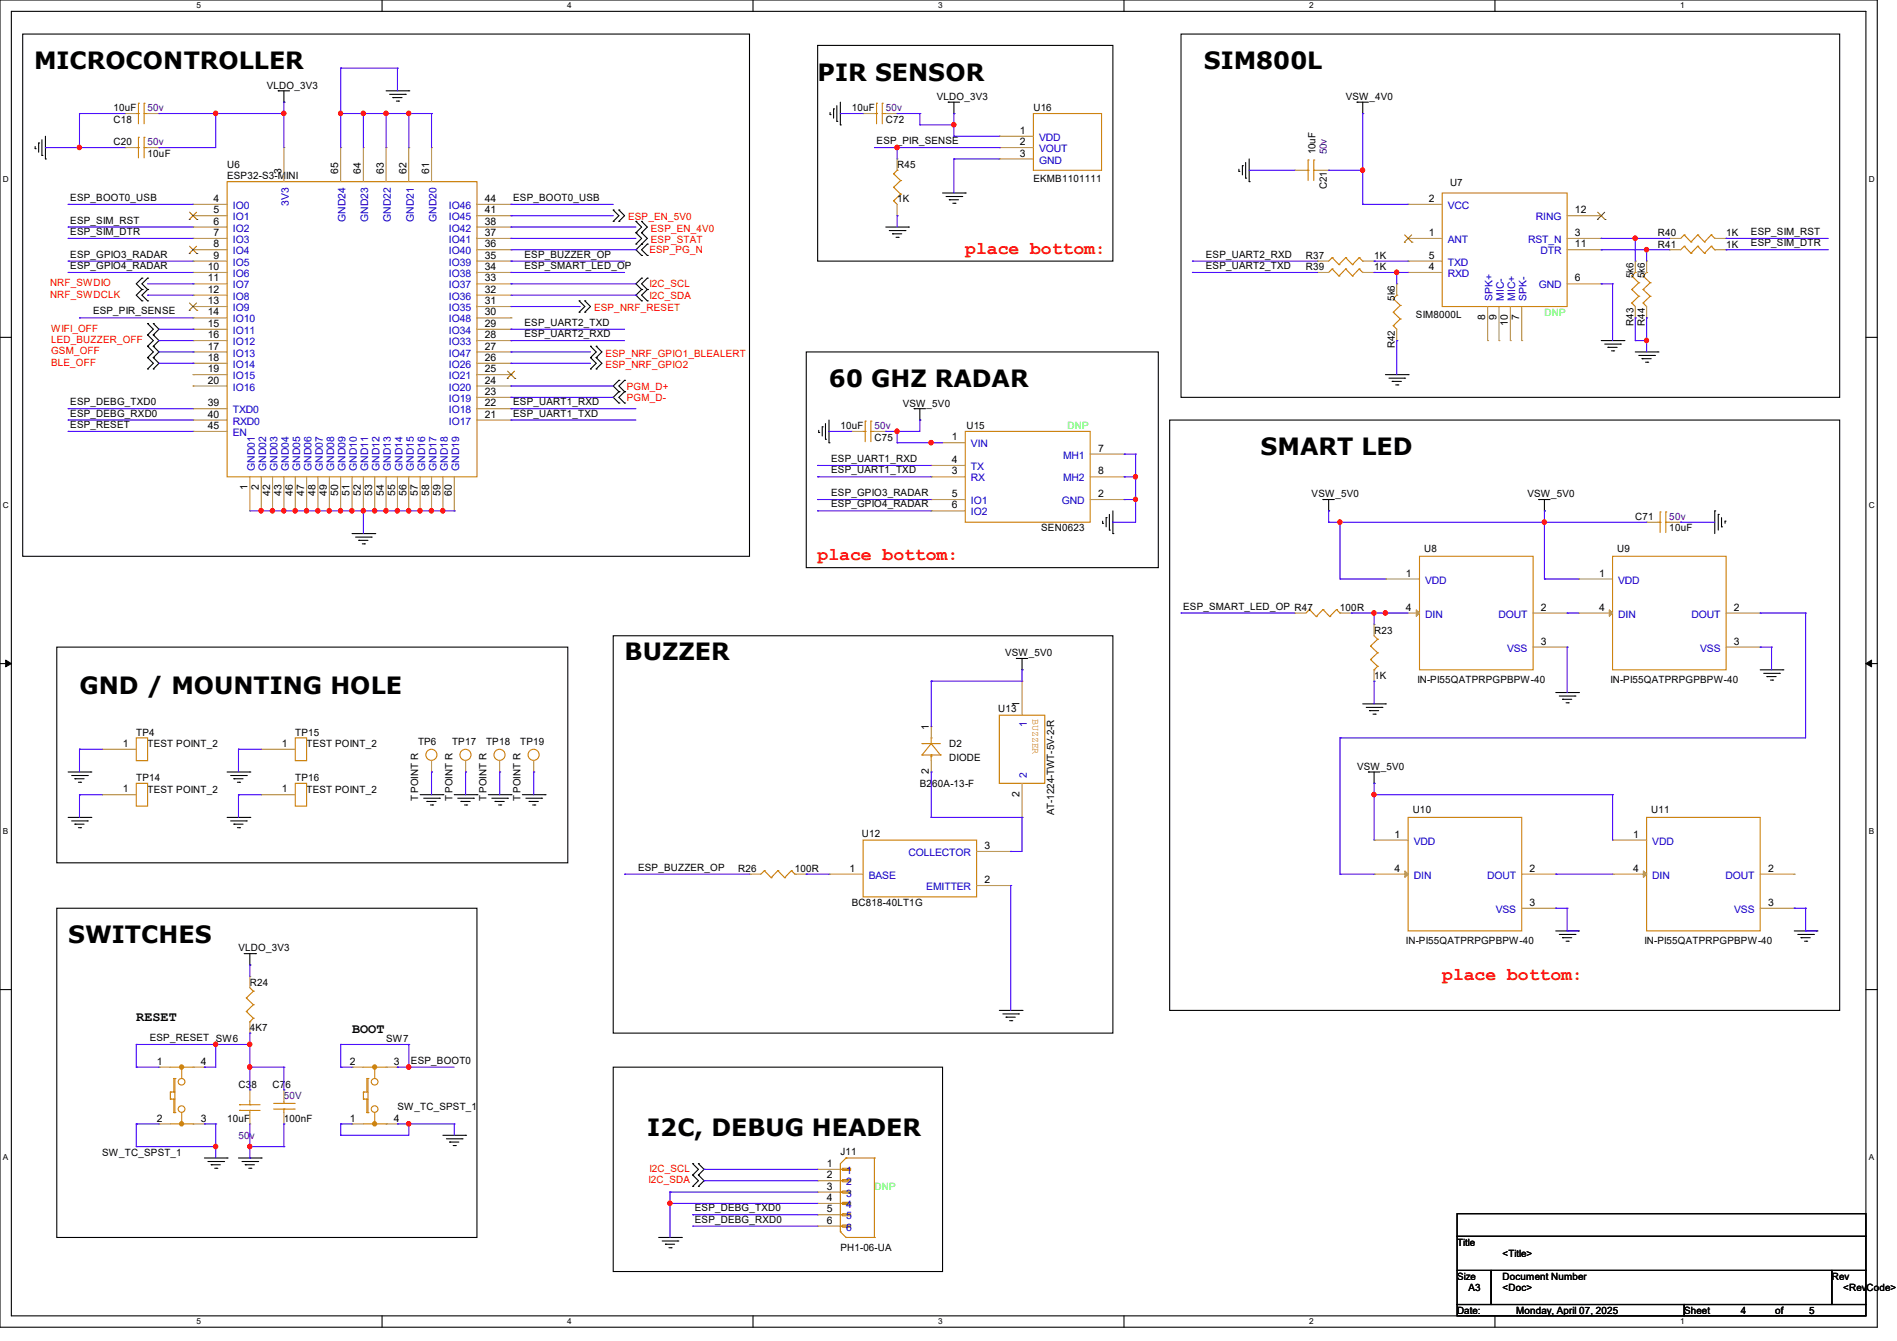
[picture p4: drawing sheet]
<svg xmlns="http://www.w3.org/2000/svg" width="297mm" height="210mm" viewBox="0 0 297 210" stroke-linecap="round" stroke-linejoin="round" font-family="sans-serif">
<defs><g id="words">
<g font-size="3.7">
<text x="5.3" y="10.8">MICROCONTROLLER</text>
<text x="188.5" y="10.8">SIM800L</text>
<text x="128" y="12.6">PIR SENSOR</text>
<text x="129.8" y="60.6">60 GHZ RADAR</text>
<text x="197.4" y="71.3">SMART LED</text>
<text x="97.8" y="103.3">BUZZER</text>
<text x="12.4" y="108.6">GND / MOUNTING HOLE</text>
<text x="10.7" y="147.7">SWITCHES</text>
<text x="101.3" y="178">I2C, DEBUG HEADER</text>
</g>
<g font-size="2.8" fill="#f00">
<text x="151.1" y="39.7">place bottom:</text>
<text x="128" y="87.7">place bottom:</text>
<text x="225.8" y="153.5">place bottom:</text>
</g>
<g font-size="2.1">
<text x="21.3" y="160">RESET</text>
<text x="55.1" y="161.8">BOOT</text>
</g>
<g font-size="1.6">
<text x="17.8" y="17.4">10uF</text>
<text x="41.8" y="13.9">VLDO_3V3</text>
<text x="133.3" y="17.4">10uF</text>
<text x="146.7" y="15.7">VLDO_3V3</text>
<text x="161.8" y="17.4">U16</text>
<text x="210.7" y="15.7">VSW_4V0</text>
<text x="17.8" y="22.8">C20</text>
<text x="17.8" y="19.2">C18</text>
<text x="137.2" y="22.6">ESP_PIR_SENSE</text>
<text x="138.7" y="19.2">C72</text>
<text x="159.7" y="21">1</text>
<text x="159.7" y="22.7">2</text>
<text x="23.1" y="24.6">10uF</text>
<text x="35.6" y="26.3">U6</text>
<text x="35.6" y="28.1">ESP32-S3-MINI</text>
<text x="44.1" y="27.2" transform="rotate(-90 44.1 27.2)">3</text>
<text x="53" y="27.2" transform="rotate(-90 53 27.2)">65</text>
<text x="56.5" y="27.2" transform="rotate(-90 56.5 27.2)">64</text>
<text x="60.1" y="27.2" transform="rotate(-90 60.1 27.2)">63</text>
<text x="63.6" y="27.2" transform="rotate(-90 63.6 27.2)">62</text>
<text x="67.2" y="27.2" transform="rotate(-90 67.2 27.2)">61</text>
<text x="140.5" y="26.3">R45</text>
<text x="159.7" y="24.5">3</text>
<text x="161.8" y="28.4">EKMB1101111</text>
<text x="205.9" y="24.2" transform="rotate(-90 205.9 24.2)">10uF</text>
<text x="207.7" y="29.7" transform="rotate(-90 207.7 29.7)">C21</text>
<text x="227" y="29.2">U7</text>
<text x="11" y="31.5">ESP_BOOT0_USB</text>
<text x="11" y="35">ESP_SIM_RST</text>
<text x="33.4" y="31.6">4</text>
<text x="33.4" y="33.4">5</text>
<text x="33.4" y="35.2">6</text>
<text x="75.9" y="35.2">38</text>
<text x="75.9" y="33.4">41</text>
<text x="75.9" y="31.6">44</text>
<text x="80.3" y="31.5">ESP_BOOT0_USB</text>
<text x="140.5" y="31.7">1K</text>
<text x="223.7" y="31.6">2</text>
<text x="246.6" y="33.4">12</text>
<text x="11" y="36.8">ESP_SIM_DTR</text>
<text x="11" y="40.3">ESP_GPIO3_RADAR</text>
<text x="33.4" y="37">7</text>
<text x="33.4" y="38.7">8</text>
<text x="33.4" y="40.5">9</text>
<text x="75.9" y="40.5">35</text>
<text x="75.9" y="38.7">36</text>
<text x="75.9" y="37">37</text>
<text x="82.1" y="40.3">ESP_BUZZER_OP</text>
<text x="188.8" y="40.3">ESP_UART2_RXD</text>
<text x="204.5" y="40.6">R37</text>
<text x="215.1" y="40.6">1K</text>
<text x="223.7" y="37">1</text>
<text x="223.7" y="40.5">5</text>
<text x="246.6" y="37">3</text>
<text x="246.6" y="38.7">11</text>
<text x="259.6" y="37">R40</text>
<text x="259.6" y="38.8">R41</text>
<text x="270.3" y="37">1K</text>
<text x="270.3" y="38.8">1K</text>
<text x="274.1" y="38.6">ESP_SIM_DTR</text>
<text x="274.1" y="36.8">ESP_SIM_RST</text>
<text x="11" y="42.1">ESP_GPIO4_RADAR</text>
<text x="32.6" y="42.3">10</text>
<text x="32.6" y="44.1">11</text>
<text x="32.6" y="45.8">12</text>
<text x="32.6" y="47.6">13</text>
<text x="75.9" y="47.6">31</text>
<text x="75.9" y="45.8">32</text>
<text x="75.9" y="44.1">33</text>
<text x="75.9" y="42.3">34</text>
<text x="82.1" y="42.1">ESP_SMART_LED_OP</text>
<text x="188.8" y="42.1">ESP_UART2_TXD</text>
<text x="204.5" y="42.3">R39</text>
<text x="215.1" y="42.3">1K</text>
<text x="218.4" y="47.1" transform="rotate(-90 218.4 47.1)">5k6</text>
<text x="223.7" y="42.3">4</text>
<text x="246.6" y="44.1">6</text>
<text x="255.7" y="43.6" transform="rotate(-90 255.7 43.6)">5k6</text>
<text x="257.5" y="43.6" transform="rotate(-90 257.5 43.6)">5k6</text>
<text x="14.6" y="49.2">ESP_PIR_SENSE</text>
<text x="32.6" y="49.4">14</text>
<text x="32.6" y="51.2">15</text>
<text x="32.6" y="53">16</text>
<text x="75.9" y="53">28</text>
<text x="75.9" y="51.2">29</text>
<text x="75.9" y="49.4">30</text>
<text x="82.1" y="51">ESP_UART2_TXD</text>
<text x="82.1" y="52.8">ESP_UART2_RXD</text>
<text x="221.7" y="49.8">SIM8000L</text>
<text x="232.5" y="50.1" transform="rotate(-90 232.5 50.1)">8</text>
<text x="234.3" y="50.1" transform="rotate(-90 234.3 50.1)">9</text>
<text x="236.1" y="51" transform="rotate(-90 236.1 51)">10</text>
<text x="237.9" y="50.1" transform="rotate(-90 237.9 50.1)">7</text>
<text x="255.7" y="51" transform="rotate(-90 255.7 51)">R43</text>
<text x="257.5" y="51" transform="rotate(-90 257.5 51)">R44</text>
<text x="32.6" y="54.7">17</text>
<text x="32.6" y="56.5">18</text>
<text x="32.6" y="58.3">19</text>
<text x="75.9" y="58.3">25</text>
<text x="75.9" y="56.5">26</text>
<text x="75.9" y="54.7">27</text>
<text x="218.4" y="54.6" transform="rotate(-90 218.4 54.6)">R42</text>
<text x="11" y="63.5">ESP_DEBG_TXD0</text>
<text x="11" y="65.2">ESP_DEBG_RXD0</text>
<text x="32.6" y="60.1">20</text>
<text x="32.6" y="63.6">39</text>
<text x="32.6" y="65.4">40</text>
<text x="75.9" y="65.4">21</text>
<text x="75.9" y="63.6">22</text>
<text x="75.9" y="61.8">23</text>
<text x="75.9" y="60.1">24</text>
<text x="80.3" y="63.5">ESP_UART1_RXD</text>
<text x="80.3" y="65.2">ESP_UART1_TXD</text>
<text x="141.4" y="63.7">VSW_5V0</text>
<text x="11" y="67">ESP_RESET</text>
<text x="32.6" y="67.2">45</text>
<text x="131.6" y="67.2">10uF</text>
<text x="136.9" y="69">C75</text>
<text x="149" y="69">1</text>
<text x="151.3" y="67.2">U15</text>
<text x="171.9" y="70.7">7</text>
<text x="38.7" y="76.8" transform="rotate(-90 38.7 76.8)">1</text>
<text x="40.5" y="76.8" transform="rotate(-90 40.5 76.8)">2</text>
<text x="42.3" y="77.7" transform="rotate(-90 42.3 77.7)">42</text>
<text x="44.1" y="77.7" transform="rotate(-90 44.1 77.7)">43</text>
<text x="45.8" y="77.7" transform="rotate(-90 45.8 77.7)">46</text>
<text x="47.6" y="77.7" transform="rotate(-90 47.6 77.7)">47</text>
<text x="49.4" y="77.7" transform="rotate(-90 49.4 77.7)">48</text>
<text x="51.2" y="77.7" transform="rotate(-90 51.2 77.7)">49</text>
<text x="53" y="77.7" transform="rotate(-90 53 77.7)">50</text>
<text x="54.7" y="77.7" transform="rotate(-90 54.7 77.7)">51</text>
<text x="56.5" y="77.7" transform="rotate(-90 56.5 77.7)">52</text>
<text x="58.3" y="77.7" transform="rotate(-90 58.3 77.7)">53</text>
<text x="60.1" y="77.7" transform="rotate(-90 60.1 77.7)">54</text>
<text x="61.8" y="77.7" transform="rotate(-90 61.8 77.7)">55</text>
<text x="63.6" y="77.7" transform="rotate(-90 63.6 77.7)">56</text>
<text x="65.4" y="77.7" transform="rotate(-90 65.4 77.7)">57</text>
<text x="67.2" y="77.7" transform="rotate(-90 67.2 77.7)">58</text>
<text x="69" y="77.7" transform="rotate(-90 69 77.7)">59</text>
<text x="70.7" y="77.7" transform="rotate(-90 70.7 77.7)">60</text>
<text x="130.1" y="77.7">ESP_GPIO3_RADAR</text>
<text x="130.1" y="74.1">ESP_UART1_TXD</text>
<text x="130.1" y="72.3">ESP_UART1_RXD</text>
<text x="149" y="74.3">3</text>
<text x="149" y="72.5">4</text>
<text x="149" y="77.9">5</text>
<text x="171.9" y="77.9">2</text>
<text x="171.9" y="74.3">8</text>
<text x="205.4" y="77.9">VSW_5V0</text>
<text x="239.1" y="77.9">VSW_5V0</text>
<text x="130.1" y="79.5">ESP_GPIO4_RADAR</text>
<text x="149" y="79.6">6</text>
<text x="163" y="83.2">SEN0623</text>
<text x="256" y="81.4">C71</text>
<text x="261.4" y="83.2">10uF</text>
<text x="223" y="86.4">U8</text>
<text x="253.2" y="86.4">U9</text>
<text x="185.2" y="95.5">ESP_SMART_LED_OP R47</text>
<text x="209.8" y="95.7">100R</text>
<text x="220.1" y="95.6">4</text>
<text x="220.1" y="90.3">1</text>
<text x="241.3" y="95.6">2</text>
<text x="250.4" y="95.6">4</text>
<text x="250.4" y="90.3">1</text>
<text x="271.5" y="95.6">2</text>
<text x="215.1" y="99.2">R23</text>
<text x="241.3" y="101">3</text>
<text x="271.5" y="101">3</text>
<text x="157.4" y="102.8">VSW_5V0</text>
<text x="215.1" y="106.3">1K</text>
<text x="221.9" y="106.9">IN-PI55QATPRPGPBPW-40</text>
<text x="252.1" y="106.9">IN-PI55QATPRPGPBPW-40</text>
<text x="156.3" y="111.5">U13</text>
<text x="159.6" y="110.8" transform="rotate(-90 159.6 110.8)">1</text>
<text x="19.2" y="117">1</text>
<text x="21.3" y="115.2">TP4</text>
<text x="23.1" y="117">TEST POINT_2</text>
<text x="44.1" y="117">1</text>
<text x="46.2" y="115.2">TP15</text>
<text x="48" y="117">TEST POINT_2</text>
<text x="65.4" y="116.7">TP6</text>
<text x="70.8" y="116.7">TP17</text>
<text x="76.1" y="116.7">TP18</text>
<text x="81.4" y="116.7">TP19</text>
<text x="145.4" y="114.3" transform="rotate(-90 145.4 114.3)">1</text>
<text x="148.6" y="119.1">DIODE</text>
<text x="148.6" y="117">D2</text>
<text x="19.2" y="124.1">1</text>
<text x="21.3" y="122.3">TP14</text>
<text x="23.1" y="124.1">TEST POINT_2</text>
<text x="44.1" y="124.1">1</text>
<text x="46.2" y="122.3">TP16</text>
<text x="48" y="124.1">TEST POINT_2</text>
<text x="65.5" y="125.5" transform="rotate(-90 65.5 125.5)">T POINT R</text>
<text x="70.8" y="125.5" transform="rotate(-90 70.8 125.5)">T POINT R</text>
<text x="76.2" y="125.5" transform="rotate(-90 76.2 125.5)">T POINT R</text>
<text x="81.5" y="125.5" transform="rotate(-90 81.5 125.5)">T POINT R</text>
<text x="144" y="123.2">B260A-13-F</text>
<text x="145.4" y="121.2" transform="rotate(-90 145.4 121.2)">2</text>
<text x="159.6" y="124.8" transform="rotate(-90 159.6 124.8)">2</text>
<text x="212.5" y="120.6">VSW_5V0</text>
<text x="135" y="131.1">U12</text>
<text x="165.1" y="127.7" transform="rotate(-90 165.1 127.7)">AT-1224-TWT-5V-2-R</text>
<text x="218.4" y="131.2">1</text>
<text x="221.2" y="127.3">U10</text>
<text x="255.7" y="131.2">1</text>
<text x="258.5" y="127.3">U11</text>
<text x="99.9" y="136.4">ESP_BUZZER_OP</text>
<text x="115.6" y="136.6">R26</text>
<text x="124.5" y="136.6">100R</text>
<text x="133" y="136.5">1</text>
<text x="154.1" y="133">3</text>
<text x="218.4" y="136.5">4</text>
<text x="239.5" y="136.5">2</text>
<text x="255.7" y="136.5">4</text>
<text x="276.8" y="136.5">2</text>
<text x="133.3" y="141.9">BC818-40LT1G</text>
<text x="154.1" y="138.3">2</text>
<text x="239.5" y="141.9">3</text>
<text x="276.8" y="141.9">3</text>
<text x="37.3" y="149">VLDO_3V3</text>
<text x="220.1" y="147.8">IN-PI55QATPRPGPBPW-40</text>
<text x="257.5" y="147.8">IN-PI55QATPRPGPBPW-40</text>
<text x="39.1" y="154.3">R24</text>
<text x="39.1" y="161.5">4K7</text>
<text x="23.5" y="163">ESP_RESET SW6</text>
<text x="24.6" y="166.8">1</text>
<text x="31.5" y="166.8">4</text>
<text x="54.8" y="166.8">2</text>
<text x="60.5" y="163.2">SW7</text>
<text x="61.7" y="166.8">3</text>
<text x="64.3" y="166.6">ESP_BOOT0</text>
<text x="37.3" y="170.3">C38</text>
<text x="42.7" y="170.3">C76</text>
<text x="62.2" y="173.9">SW_TC_SPST_1</text>
<text x="24.6" y="175.6">2</text>
<text x="31.5" y="175.6">3</text>
<text x="35.6" y="175.7">10uF</text>
<text x="44.4" y="175.7">100nF</text>
<text x="54.8" y="175.6">1</text>
<text x="61.7" y="175.6">4</text>
<text x="16" y="181">SW_TC_SPST_1</text>
<text x="129.5" y="182.8">1</text>
<text x="129.5" y="184.5">2</text>
<text x="131.6" y="180.8">J11</text>
<text x="108.8" y="189.7">ESP_DEBG_TXD0</text>
<text x="108.8" y="191.5">ESP_DEBG_RXD0</text>
<text x="129.5" y="186.3">3</text>
<text x="129.5" y="188.1">4</text>
<text x="129.5" y="189.9">5</text>
<text x="129.5" y="191.6">6</text>
<text x="131.6" y="196">PH1-06-UA</text>
<text x="228.1" y="195.1">Title</text>
<text x="235.2" y="196.8">&lt;Title&gt;</text>
<text x="228.1" y="200.4">Size</text>
<text x="229.9" y="202.2">A3</text>
<text x="235.2" y="200.4">Document Number</text>
<text x="235.2" y="202.2">&lt;Doc&gt;</text>
<text x="286.8" y="200.4">Rev</text>
<text x="288.6" y="202.2">&lt;RevCode&gt;</text>
<text x="228.1" y="205.7">Date:</text>
<text x="237.4" y="205.7">Monday, April 07, 2025</text>
<text x="263.7" y="205.7">Sheet</text>
<text x="272.6" y="205.7">4</text>
<text x="277.9" y="205.7">of</text>
<text x="283.2" y="205.7">5</text>
</g>
<g font-size="1.6" fill="#400080">
<text x="23.1" y="17.4">50v</text>
<text x="138.7" y="17.4">50v</text>
<text x="23.1" y="22.8">50v</text>
<text x="207.7" y="24.2" transform="rotate(-90 207.7 24.2)">50v</text>
<text x="136.9" y="67.2">50v</text>
<text x="261.4" y="81.4">50v</text>
<text x="44.4" y="172.1">50V</text>
<text x="37.3" y="178.3">50v</text>
</g>
<g font-size="1.6" fill="#00c">
<text x="162.7" y="22.1">VDD</text>
<text x="162.7" y="23.8">VOUT</text>
<text x="162.7" y="25.6">GND</text>
<text x="36.4" y="32.7">IO0</text>
<text x="36.4" y="34.5">IO1</text>
<text x="45.2" y="32.2" transform="rotate(-90 45.2 32.2)">3V3</text>
<text x="54.1" y="34.8" transform="rotate(-90 54.1 34.8)">GND24</text>
<text x="57.7" y="34.8" transform="rotate(-90 57.7 34.8)">GND23</text>
<text x="61.2" y="34.8" transform="rotate(-90 61.2 34.8)">GND22</text>
<text x="64.8" y="34.8" transform="rotate(-90 64.8 34.8)">GND21</text>
<text x="68.3" y="34.8" transform="rotate(-90 68.3 34.8)">GND20</text>
<text x="70.3" y="34.5">IO45</text>
<text x="70.3" y="32.7">IO46</text>
<text x="226.7" y="32.7">VCC</text>
<text x="240.4" y="34.5">RING</text>
<text x="36.4" y="36.3">IO2</text>
<text x="36.4" y="38.1">IO3</text>
<text x="36.4" y="39.8">IO4</text>
<text x="36.4" y="41.6">IO5</text>
<text x="70.3" y="41.6">IO39</text>
<text x="70.3" y="39.8">IO40</text>
<text x="70.3" y="38.1">IO41</text>
<text x="70.3" y="36.3">IO42</text>
<text x="226.7" y="38.1">ANT</text>
<text x="226.7" y="41.6">TXD</text>
<text x="239.3" y="38.1">RST_N</text>
<text x="241.2" y="39.8">DTR</text>
<text x="36.4" y="43.4">IO6</text>
<text x="36.4" y="45.2">IO7</text>
<text x="36.4" y="46.9">IO8</text>
<text x="70.3" y="46.9">IO36</text>
<text x="70.3" y="45.2">IO37</text>
<text x="70.3" y="43.4">IO38</text>
<text x="226.7" y="43.4">RXD</text>
<text x="233.7" y="47.1" transform="rotate(-90 233.7 47.1)">SPK+</text>
<text x="235.5" y="47.1" transform="rotate(-90 235.5 47.1)">MIC-</text>
<text x="237.2" y="47.1" transform="rotate(-90 237.2 47.1)">MIC+</text>
<text x="239" y="47.1" transform="rotate(-90 239 47.1)">SPK-</text>
<text x="240.9" y="45.2">GND</text>
<text x="36.4" y="48.7">IO9</text>
<text x="36.4" y="50.5">IO10</text>
<text x="36.4" y="52.3">IO11</text>
<text x="70.3" y="52.3">IO34</text>
<text x="70.3" y="50.5">IO48</text>
<text x="70.3" y="48.7">IO35</text>
<text x="36.4" y="54.1">IO12</text>
<text x="36.4" y="55.8">IO13</text>
<text x="36.4" y="57.6">IO14</text>
<text x="36.4" y="59.4">IO15</text>
<text x="70.3" y="59.4">IO21</text>
<text x="70.3" y="57.6">IO26</text>
<text x="70.3" y="55.8">IO47</text>
<text x="70.3" y="54.1">IO33</text>
<text x="36.4" y="61.2">IO16</text>
<text x="36.4" y="64.7">TXD0</text>
<text x="70.3" y="64.7">IO18</text>
<text x="70.3" y="63">IO19</text>
<text x="70.3" y="61.2">IO20</text>
<text x="36.4" y="66.5">RXD0</text>
<text x="36.4" y="68.3">EN</text>
<text x="70.3" y="66.5">IO17</text>
<text x="152" y="70.1">VIN</text>
<text x="166.5" y="71.8">MH1</text>
<text x="39.9" y="73.8" transform="rotate(-90 39.9 73.8)">GND01</text>
<text x="41.7" y="73.8" transform="rotate(-90 41.7 73.8)">GND02</text>
<text x="43.4" y="73.8" transform="rotate(-90 43.4 73.8)">GND03</text>
<text x="45.2" y="73.8" transform="rotate(-90 45.2 73.8)">GND04</text>
<text x="47" y="73.8" transform="rotate(-90 47 73.8)">GND05</text>
<text x="48.8" y="73.8" transform="rotate(-90 48.8 73.8)">GND06</text>
<text x="50.5" y="73.8" transform="rotate(-90 50.5 73.8)">GND07</text>
<text x="52.3" y="73.8" transform="rotate(-90 52.3 73.8)">GND08</text>
<text x="54.1" y="73.8" transform="rotate(-90 54.1 73.8)">GND09</text>
<text x="55.9" y="73.8" transform="rotate(-90 55.9 73.8)">GND10</text>
<text x="57.7" y="73.8" transform="rotate(-90 57.7 73.8)">GND11</text>
<text x="59.4" y="73.8" transform="rotate(-90 59.4 73.8)">GND12</text>
<text x="61.2" y="73.8" transform="rotate(-90 61.2 73.8)">GND13</text>
<text x="63" y="73.8" transform="rotate(-90 63 73.8)">GND14</text>
<text x="64.8" y="73.8" transform="rotate(-90 64.8 73.8)">GND15</text>
<text x="66.5" y="73.8" transform="rotate(-90 66.5 73.8)">GND16</text>
<text x="68.3" y="73.8" transform="rotate(-90 68.3 73.8)">GND17</text>
<text x="70.1" y="73.8" transform="rotate(-90 70.1 73.8)">GND18</text>
<text x="71.9" y="73.8" transform="rotate(-90 71.9 73.8)">GND19</text>
<text x="152" y="75.4">RX</text>
<text x="152" y="73.6">TX</text>
<text x="166.5" y="75.4">MH2</text>
<text x="152" y="79">IO1</text>
<text x="152" y="80.7">IO2</text>
<text x="166.2" y="79">GND</text>
<text x="223.1" y="91.4">VDD</text>
<text x="253.4" y="91.4">VDD</text>
<text x="223.1" y="96.7">DIN</text>
<text x="234.6" y="96.7">DOUT</text>
<text x="253.4" y="96.7">DIN</text>
<text x="264.8" y="96.7">DOUT</text>
<text x="236" y="102.1">VSS</text>
<text x="266.2" y="102.1">VSS</text>
<text x="160.8" y="113.8" transform="rotate(-90 160.8 113.8)">1</text>
<text x="160.8" y="121.8" transform="rotate(-90 160.8 121.8)">2</text>
<text x="136" y="137.6">BASE</text>
<text x="142.2" y="134.1">COLLECTOR</text>
<text x="221.4" y="137.6">DIN</text>
<text x="221.4" y="132.3">VDD</text>
<text x="232.8" y="137.6">DOUT</text>
<text x="258.7" y="137.6">DIN</text>
<text x="258.7" y="132.3">VDD</text>
<text x="270.2" y="137.6">DOUT</text>
<text x="145" y="139.4">EMITTER</text>
<text x="234.2" y="143">VSS</text>
<text x="271.5" y="143">VSS</text>
<text x="132.5" y="183.9">1</text>
<text x="132.5" y="185.6">2</text>
<text x="132.5" y="187.4">3</text>
<text x="132.5" y="189.2">4</text>
<text x="132.5" y="191">5</text>
<text x="132.5" y="192.7">6</text>
</g>
<g font-size="1.6" fill="#f00">
<text x="98.3" y="34.5">ESP_EN_5V0</text>
<text x="101.7" y="39.7">ESP_PG_N</text>
<text x="101.9" y="36.3">ESP_EN_4V0</text>
<text x="101.9" y="38.1">ESP_STAT</text>
<text x="7.8" y="44.8">NRF_SWDIO</text>
<text x="7.8" y="46.6">NRF_SWDCLK</text>
<text x="101.7" y="45">I2C_SCL</text>
<text x="101.7" y="46.8">I2C_SDA</text>
<text x="8" y="51.9">WIFI_OFF</text>
<text x="8" y="53.7">LED_BUZZER_OFF</text>
<text x="93" y="48.7">ESP_NRF_RESET</text>
<text x="8" y="55.5">GSM_OFF</text>
<text x="8" y="57.3">BLE_OFF</text>
<text x="94.8" y="55.8">ESP_NRF_GPIO1_BLEALERT</text>
<text x="94.8" y="57.6">ESP_NRF_GPIO2</text>
<text x="98.1" y="61">PGM_D+</text>
<text x="98.1" y="62.8">PGM_D-</text>
<text x="101.5" y="185.3">I2C_SDA</text>
<text x="101.7" y="183.5">I2C_SCL</text>
</g>
<g font-size="1.6" fill="#0f0">
<text x="241.8" y="49.4">DNP</text>
<text x="167.1" y="67.2">DNP</text>
<text x="136.9" y="186.3">DNP</text>
</g>
<text font-size="1.6" fill="#cc8006" x="161.7" y="112.6" transform="rotate(90 161.7 112.6)">BUZZER</text>
<g font-size="1.3">
<text x="30.8" y="1.3">5</text>
<text x="88.8" y="1.3">4</text>
<text x="146.9" y="1.3">3</text>
<text x="205" y="1.3">2</text>
<text x="263.1" y="1.3">1</text>
<text x=".5" y="28.4">D</text>
<text x="292.6" y="28.4">D</text>
<text x=".5" y="79.5">C</text>
<text x="292.6" y="79.5">C</text>
<text x=".5" y="130.6">B</text>
<text x="292.6" y="130.6">B</text>
<text x=".5" y="181.7">A</text>
<text x="292.6" y="181.7">A</text>
<text x="30.8" y="207.4">5</text>
<text x="88.8" y="207.4">4</text>
<text x="146.9" y="207.4">3</text>
<text x="205" y="207.4">2</text>
<text x="263.1" y="207.4">1</text>
</g>
</g></defs>
<path d="M0 0h293.9v207.9h-293.9zM1.8 1.8h290.3v204.3h-290.3z" fill="none" stroke="#000" stroke-width=".17"/>
<g fill="#fff">
<path d="M30.8 .2h.7v1.4h-.7z"/>
<path d="M30.8 206.2h.7v1.4h-.7z"/>
</g>
<path d="M59.8 0v1.8M59.8 206.1v1.8" fill="none" stroke="#000" stroke-width=".17"/>
<g fill="#fff">
<path d="M88.8 .2h.7v1.4h-.7z"/>
<path d="M88.8 206.2h.7v1.4h-.7z"/>
</g>
<path d="M117.9 0v1.8M117.9 206.1v1.8" fill="none" stroke="#000" stroke-width=".17"/>
<g fill="#fff">
<path d="M146.9 .2h.7v1.4h-.7z"/>
<path d="M146.9 206.2h.7v1.4h-.7z"/>
</g>
<path d="M176 0v1.8M176 206.1v1.8" fill="none" stroke="#000" stroke-width=".17"/>
<g fill="#fff">
<path d="M205 .2h.7v1.4h-.7z"/>
<path d="M205 206.2h.7v1.4h-.7z"/>
</g>
<path d="M234.1 0v1.8M234.1 206.1v1.8" fill="none" stroke="#000" stroke-width=".17"/>
<g fill="#fff">
<path d="M263.1 .2h.6v1.4h-.6z"/>
<path d="M263.1 206.2h.6v1.4h-.6z"/>
<path d="M.5 27.3h.9v1.4h-.9z"/>
<path d="M292.6 27.3h.9v1.4h-.9z"/>
<path d="M.5 78.4h.9v1.4h-.9z"/>
<path d="M292.6 78.4h.9v1.4h-.9z"/>
</g>
<path d="M0 52.8h1.8M292.1 52.8h1.8" fill="none" stroke="#000" stroke-width=".17"/>
<g fill="#fff">
<path d="M.5 129.5h.8v1.4h-.8z"/>
<path d="M292.6 129.5h.8v1.4h-.8z"/>
</g>
<path d="M0 103.9h1.8M292.1 103.9h1.8" fill="none" stroke="#000" stroke-width=".17"/>
<path d="M.9 103.4l.9 .5-.9 .5zM292.1 103.9l.9-.5v1z" fill="#000" stroke="#000" stroke-width=".16"/>
<g fill="#fff">
<path d="M.5 180.5h.8v1.4h-.8z"/>
<path d="M292.6 180.5h.8v1.4h-.8z"/>
</g>
<g fill="none" stroke="#000" stroke-width=".17">
<path d="M3.6 5.3h113.7v81.8h-113.7zM43.6 14.2h.1M43.6 14.2h1.7M44.4 16h.1M44.4 14.2v1.8M60.5 14.2h3.5M61 14.8h2.5M61.5 15.3h.1M61.5 15.3h1.4M62.1 15.8h.3M62.4 15.8h.1M63.5 14.8h.1"/>
<path d="M64 14.2h.1M128 7.1h46.2v33.8h-46.2zM130 17.9h.1M130 17.6v.3M130.5 17.1h.1M130.5 17.1v1.4M131 19h.1M131 16.6v2.4M131.6 19.6h.1M131.6 16v3.6M148.5 16h.1M148.5 16h1.7"/>
<path d="M149.4 17.8h.1M149.4 16v1.8M184.9 5.3h103.1v56.9h-103.1zM212.5 16h.1M212.5 16h1.7M213.4 17.8h.1M213.4 16v1.8M5.5 23.3h.1M5.5 22.9v.4M6.1 22.4h.1M6.1 22.4v1.4M6.6 24.3h.1"/>
<path d="M6.6 21.9v2.4M7.1 24.9h.1M7.1 21.3v3.6M96 34.7h.1M96 32.9h.1M96 32.9l.9 .9-.9 .9M96.9 34.7h.1M96.9 32.9h.1M96.9 32.9l.9 .9-.9 .9M99.6 36.4h.1M99.6 34.7h.1M99.6 38.2h.1"/>
<path d="M99.6 36.4l.9 .9-.9 .9M99.6 34.7l.9 .9-.9 .8M100.5 36.4h.1M100.5 34.7h.1M100.5 38.2h.1M100.5 36.4l.8 .9-1.7 1.8 .9 .9M100.5 34.7l.8 .9-.8 .8M101.3 38.2h.1M101.3 38.2l-.8 .9 .8 .9M138.7 35.6h3.5M139.2 36.1h2.5M139.7 36.6h.1"/>
<path d="M139.7 36.6h1.5M140.3 37.2h.3M140.6 37.2h.1M141.7 36.1h.1M142.2 35.6h.1M147.6 30.2h3.5M148.1 30.8h2.5M148.6 31.3h.1M148.6 31.3h1.5M149.2 31.8h.3M149.5 31.8h.1M150.6 30.8h.1"/>
<path d="M151.1 30.2h.1M194 26.8h.1M194 26.5v.3M194.5 26h.1M194.5 26v1.4M195 27.9h.1M195 25.4v2.5M195.6 28.4h.1M195.6 24.9v3.5M22.2 43.6h.1M22.2 45.3h.1M22.2 47.1h.1"/>
<path d="M22.2 43.6l-.9 .8 .9 .9M22.2 45.3l-.9 .9 .9 .9M23.1 43.6h.1M23.1 45.3h.1M23.1 47.1h.1M23.1 50.7h.1M23.1 52.5h.1M23.1 54.2h.1M23.1 56h.1M23.1 57.8h.1M23.1 43.6l-.9 .8 .9 .9M23.1 45.3l-.9 .9 .9 .9"/>
<path d="M23.1 50.7l.9 .9-.9 .9M23.1 52.5l.9 .8-.9 .9M23.1 54.2l.9 .9-.9 .9M23.1 56l.9 .9-.9 .9M24 52.5h.1M24 50.7h.1M24 54.2h.1M24 56h.1M24 57.8h.1M24 50.7l.9 .9-.9 .9M24 52.5l.9 .8-.9 .9M24 54.2l.9 .9-.9 .9"/>
<path d="M24 56l.9 .9-.9 .9M90.7 48.9h.1M90.7 47.1h.1M90.7 47.1l.9 .9-.9 .9M91.6 48.9h.1M91.6 47.1h.1M91.6 47.1l.9 .9-.9 .9M92.5 56h.1M92.5 54.2h.1M92.5 57.8h.1M92.5 54.2l.8 .9-.8 .9M92.5 56l.8 .9-.8 .9"/>
<path d="M93.3 56h.1M93.3 54.2h.1M93.3 57.8h.1M93.3 54.2l.9 .9-.9 .9M93.3 56l.9 .9-.9 .9M96.9 59.6h.1M96.9 59.6l-.9 .9 .9 .8M97.8 59.6h.1M97.8 59.6l-.9 .9 .9 .8M100.5 40h.1M100.5 43.6h.1M100.5 45.3h.1"/>
<path d="M100.5 47.1h.1M100.5 43.6l-.9 .8 .9 .9M100.5 45.3l-.9 .9 .9 .9M101.3 40h.1M101.3 45.3h.1M101.3 43.6h.1M101.3 47.1h.1M101.3 43.6l-.8 .8 .8 .9M101.3 45.3l-.8 .9 .8 .9M126.2 55.1h55.2v33.8h-55.2zM216.9 58.7h3.6M217.5 59.2h2.4"/>
<path d="M218 59.7h.1M218 59.7h1.4M219.9 59.2h.1M220.5 58.7h.1M250.7 53.3h3.6M251.2 53.9h2.5M251.8 54.4h.1M251.8 54.4h1.4M252.3 54.9h.3M252.6 54.9h.1M253.7 53.9h.1M254.3 53.3h.1"/>
<path d="M256 55.1h3.6M256.6 55.7h2.4M257.1 56.2h.1M257.1 56.2h1.4M257.6 56.7h.4M258 56.7h.1M259 55.7h.1M259.6 55.1h.1M96.9 61.3h.1M96.9 63.1h.1M96.9 61.3l-.9 .9 .9 .9M97.8 61.3h.1"/>
<path d="M97.8 63.1h.1M97.8 61.3l-.9 .9 .9 .9M128.2 67.7h.1M128.2 67.4v.3M128.7 66.8h.1M128.7 66.8v1.5M129.2 68.8h.1M129.2 66.3v2.5M129.8 69.3h.1M129.8 65.8v3.5M143.1 64h.1M143.1 64h1.8"/>
<path d="M144 65.8h.1M144 64v1.8M183.1 65.8h104.9v92.4h-104.9zM207.1 78.2h.1M207.1 78.2h1.8M208 78.2v1.8M218.5 60.3h.4M218.9 60.3h.1M240.9 78.2h.1M240.9 78.2h1.8M241.8 78.2v1.8M55.1 83.6h3.6"/>
<path d="M55.7 84.1h2.4M56.2 84.6h.1M56.2 84.6h1.4M56.7 85.2h.4M57.1 85.2h.1M58.1 84.1h.1M58.7 83.6h.1M96 99.6h78.2v62.2h-78.2zM172.6 82h.1M172.6 81.6v.4M173.2 81.1h.1M173.2 81.1v1.4"/>
<path d="M173.7 83h.1M173.7 80.6v2.4M174.2 83.6h.1M174.2 80v3.6M208 80h.1M241.8 80h.1M268.5 80h.1M268.5 80v3.6M269 80.6h.1M269 80.6v2.4M269.5 82.5h.1M269.5 81.1v1.4"/>
<path d="M270.1 81.6h.1M270.1 81.6v.4M8.9 101.3h80v33.8h-80zM159.1 103.1h.1M159.1 103.1h1.8M160 104.9h.1M160 103.1v1.8M213.4 110.2h3.5M213.9 110.8h2.5M214.4 111.3h.1M214.4 111.3h1.5M215 111.8h.3"/>
<path d="M215.3 111.8h.1M216.4 110.8h.1M216.9 110.2h.1M243.6 108.5h3.5M244.1 109h2.5M244.6 109.5h.1M244.6 109.5h1.5M245.2 110.1h.3M245.5 110.1h.1M246.6 109h.1M247.1 108.5h.1M275.6 104.9h3.5"/>
<path d="M276.1 105.5h2.5M276.6 106h.1M276.6 106h1.5M277.2 106.5h.3M277.5 106.5h.1M278.6 105.5h.1M279.1 104.9h.1M10.7 120.9h3.5M10.7 128h3.5M11.2 121.5h2.5M11.2 128.6h2.5M11.7 122h.1"/>
<path d="M11.7 129.1h.1M11.7 122h1.5M11.7 129.1h1.5M12.3 122.5h.3M12.3 129.6h.3M12.6 122.5h.1M12.6 129.6h.1M13.7 121.5h.1M13.7 128.6h.1M14.2 120.9h.1M14.2 128h.1M35.6 120.9h3.5"/>
<path d="M35.6 128h3.5M36.1 121.5h2.5M36.1 128.6h2.5M36.6 122h.1M36.6 129.1h.1M36.6 122h1.5M36.6 129.1h1.5M37.2 122.5h.3M37.2 129.6h.3M37.5 122.5h.1M37.5 129.6h.1M38.6 121.5h.1"/>
<path d="M38.6 128.6h.1M39.1 120.9h.1M39.1 128h.1M65.8 124.5h3.5M66.3 125h2.5M66.8 125.5h.1M66.8 125.5h1.5M67.4 126.1h.3M67.7 126.1h.1M68.8 125h.1M69.3 124.5h.1M71.1 124.5h3.6"/>
<path d="M71.7 125h2.4M72.2 125.5h.1M72.2 125.5h1.4M72.7 126.1h.4M73.1 126.1h.1M74.1 125h.1M74.7 124.5h.1M76.5 124.5h3.5M77 125h2.5M77.5 125.5h.1M77.5 125.5h1.5M78.1 126.1h.3"/>
<path d="M78.4 126.1h.1M79.5 125h.1M80 124.5h.1M81.8 124.5h3.5M82.3 125h2.5M82.8 125.5h.1M82.8 125.5h1.5M83.4 126.1h.3M83.7 126.1h.1M84.8 125h.1M85.3 124.5h.1M214.2 120.9h.1"/>
<path d="M214.2 120.9h1.8M215.1 122.7h.1M215.1 120.9v1.8M0 155h1.8M8.9 142.2h65.8v51.6h-65.8zM38.2 149.4h1.8M39.1 151.1h.1M39.1 149.4v1.7M40 149.4h.1M156.5 158.2h3.5M157 158.8h2.5M157.5 159.3h.1"/>
<path d="M157.5 159.3h1.5M158.1 159.9h.3M158.4 159.9h.1M159.5 158.8h.1M160 158.2h.1M243.6 145.8h3.5M244.1 146.3h2.5M244.6 146.9h.1M244.6 146.9h1.5M245.2 147.4h.3M245.5 147.4h.1M246.6 146.3h.1"/>
<path d="M247.1 145.8h.1M280.9 145.8h3.6M281.5 146.3h2.4M282 146.9h.1M282 146.9h1.4M282.5 147.4h.4M282.9 147.4h.1M283.9 146.3h.1M284.5 145.8h.1M292.1 155h1.8M69.3 177.8h3.6M69.9 178.4h2.4"/>
<path d="M70.4 178.9h.1M70.4 178.9h1.4M71 179.4h.3M71.3 179.4h.1M72.3 178.4h.1M72.9 177.8h.1M96 167.1h51.6v32h-51.6zM32 181.4h3.6M32.6 181.9h2.4M33.1 182.4h.1M33.1 182.4h1.4M33.6 183h.4"/>
<path d="M34 183h.1M35 181.9h.1M35.6 181.4h.1M37.3 181.4h3.6M37.9 181.9h2.4M38.4 182.4h.1M38.4 182.4h1.4M38.9 183h.4M39.3 183h.1M40.3 181.9h.1M40.9 181.4h.1M103.1 193.8h3.6"/>
<path d="M103.7 194.4h2.4M104.2 194.9h.1M104.2 194.9h1.4M104.7 195.4h.4M105.1 195.4h.1M106.1 194.4h.1M106.7 193.8h.1M108.5 184h.1M108.5 185.8h.1M108.5 182.2h.1M108.5 184l.8 .9-.8 .9M108.5 182.2l.8 .9-.8 .9"/>
<path d="M109.3 185.8h.1M109.3 184h.1M109.3 182.2h.1M109.3 184l.9 .9-.9 .9M109.3 182.2l.9 .9-.9 .9M228.1 190.1h64v3.5h-64zM228.1 193.6h64v5.4h-64zM228.1 199h5.4v5.3h-5.4zM233.5 199h53.3v5.3h-53.3zM286.8 199h5.3v5.3h-5.3zM228.1 204.3h35.6v1.8h-35.6zM263.7 204.3h28.4v1.8h-28.4z"/>
</g>
<g fill="none" stroke="#cc8006" stroke-width=".17">
<path d="M21.3 17.8h.4M21.7 17.8h.1M21.7 16.2h.1M21.7 16.2v3.2M22.6 16.2h.1M22.6 17.8h.1M22.6 17.8h.5M22.6 16.2v3.2M136.9 17.8h.3M137.2 17.8h.1M137.2 16.2h.1M137.2 16.2v3.2"/>
<path d="M138.1 16.2h.1M138.1 17.8h.1M138.1 17.8h.6M138.1 16.2v3.2M161.8 17.8h10.7v8.9h-10.7zM21.3 23.1h.4M21.7 23.1h.1M21.7 21.5h.1M21.7 21.5v3.2M22.6 21.5h.1M22.6 23.1h.1M22.6 23.1h.5"/>
<path d="M22.6 21.5v3.2M35.6 28.4h39.1v46.3h-39.1zM139.9 31.5h.1M139.9 29.3h.1M139.9 27.2h.1M139.9 31.5l.6 .5M139.9 29.3l1.1 1.1M139.9 27.2l1.1 1.1M140.5 26.7h.1M140.5 26.7l-.6 .5M141 30.4h.1M141 28.3h.1"/>
<path d="M141 30.4l-1.1 1.1M141 28.3l-1.1 1M204.5 26.7h.3M204.8 26.7h.1M204.8 25.1h.1M204.8 25.1v3.2M205.7 25.1h.1M205.7 26.7h.1M205.7 26.7h.5M205.7 25.1v3.2M225.8 30.2h19.6v17.8h-19.6zM263.7 36.8h.1"/>
<path d="M263.7 38.6h.1M263.7 36.8l-.6 .5M263.7 36.8l1.1 1.1M263.7 38.6l-.6 .5M263.7 38.6l1.1 1.1M264.8 37.9h.1M264.8 39.7h.1M265.8 36.8h.1M265.8 38.6h.1M265.8 36.8l-1 1.1M265.8 36.8l1.1 1.1M265.8 38.6l-1 1.1"/>
<path d="M265.8 38.6l1.1 1.1M266.9 37.9h.1M266.9 39.7h.1M267.9 36.8h.1M267.9 38.6h.1M267.9 36.8l-1 1.1M267.9 36.8l.6 .5M267.9 38.6l-1 1.1M267.9 38.6l.6 .5M268.5 37.3h.1M268.5 39.1h.1M208.6 42.1h.1"/>
<path d="M208.6 40.3h.1M208.6 42.1l-.6 .6M208.6 42.1l1 1.1M208.6 40.3l-.6 .6M208.6 40.3l1 1.1M209.6 43.2h.1M209.6 41.4h.1M210.7 42.1h.1M210.7 40.3h.1M210.7 42.1l-1.1 1.1M210.7 42.1l1.1 1.1M210.7 40.3l-1.1 1.1"/>
<path d="M210.7 40.3l1.1 1.1M211.8 43.2h.1M211.8 41.4h.1M212.8 42.1h.1M212.8 40.3h.1M212.8 42.1l-1 1.1M212.8 42.1l.6 .6M212.8 40.3l-1 1.1M212.8 40.3l.6 .6M213.4 42.7h.1M213.4 40.9h.1M218.1 51h.1"/>
<path d="M218.1 48.9h.1M218.1 46.8h.1M218.1 51l.6 .6M218.1 48.9l1.1 1.1M218.1 46.8l1.1 1M218.7 46.2h.1M218.7 46.2l-.6 .6M219.2 50h.1M219.2 47.8h.1M219.2 50l-1.1 1M219.2 47.8l-1.1 1.1M255.5 47.5h.1"/>
<path d="M255.5 45.3h.1M255.5 43.2h.1M255.5 47.5l.5 .5M255.5 45.3l1.1 1.1M255.5 43.2l1.1 1.1M256 42.7h.1M256 42.7l-.5 .5M256.6 46.4h.1M256.6 44.3h.1M256.6 46.4l-1.1 1.1M256.6 44.3l-1.1 1M257.3 47.5h.1"/>
<path d="M257.3 45.3h.1M257.3 43.2h.1M257.3 47.5l.5 .5M257.3 45.3l1.1 1.1M257.3 43.2l1.1 1.1M257.8 42.7h.1M257.8 42.7l-.5 .5M258.4 46.4h.1M258.4 44.3h.1M258.4 46.4l-1.1 1.1M258.4 44.3l-1.1 1M135.1 67.6h.4"/>
<path d="M135.5 67.6h.1M135.5 66h.1M135.5 66v3.2M136.4 66h.1M136.4 67.6h.1M136.4 67.6h.5M136.4 66v3.2M151.1 67.6h19.6v14.2h-19.6zM205 95.5h.1M205 95.5l-.5 .5M205 95.5l1.1 1.1M206.1 96.6h.1"/>
<path d="M207.1 95.5h.1M207.1 95.5l-1 1.1M207.1 95.5l1.1 1.1M208.2 96.6h.1M209.3 95.5h.1M209.3 95.5l-1.1 1.1M209.3 95.5l.5 .5M209.8 96h.1M215.1 99.6l.6 .5M222.2 87.1h17.8v17.8h-17.8zM252.5 87.1h17.8v17.8h-17.8zM259.6 81.8h.3"/>
<path d="M259.9 81.8h.1M259.9 80.2h.1M259.9 80.2v3.2M260.8 80.2h.1M260.8 81.8h.1M260.8 81.8h.6M260.8 80.2v3.2M21.3 115.6h1.8v3.5h-1.8zM46.2 115.6h1.8v3.5h-1.8zM144.4 116.5h.1M144.4 118.2h.1M144.4 118.2h2.8"/>
<path d="M144.4 116.5h2.8M145.8 118.4h.1M145.8 118.2h.1M145.8 115.6h.1M145.8 116.5h.1M145.8 115.6v.9M145.8 118.2v.9M145.8 116.5l-1.4 1.7M145.8 116.5l1.4 1.7M147.2 118.2h.1M156.5 112h7.1v10.7h-7.1zM214.6 101.2h.1"/>
<path d="M214.6 103.3h.1M214.6 101.2l1.1 1M214.6 103.3l1.1 1.1M215.1 104.9h.1M215.7 100.1h.1M215.7 102.2h.1M215.7 104.4h.1M215.7 100.1l-1.1 1.1M215.7 102.2l-1.1 1.1M215.7 104.4l-.6 .5M21.3 122.7h1.8v3.5h-1.8zM46.2 122.7h1.8v3.5h-1.8z"/>
<path d="M119.7 136.4h.1M119.7 136.4l-.6 .5M119.7 136.4l1 1.1M120.7 137.5h.1M121.8 136.4h.1M121.8 136.4l-1.1 1.1M121.8 136.4l1.1 1.1M122.9 137.5h.1M123.9 136.4h.1M123.9 136.4l-1 1.1M123.9 136.4l.6 .5M124.5 136.9h.1"/>
<path d="M135.1 131.6h17.8v8.9h-17.8zM220.5 128h17.8v17.8h-17.8zM257.8 128h17.8v17.8h-17.8zM38.6 156.3h.1M38.6 158.4h.1M38.6 156.3l1.1 1.1M38.6 158.4l1.1 1.1M39.1 154.7l.6 .5M39.7 155.2h.1M39.7 157.4h.1M39.7 159.5h.1M39.7 155.2l-1.1 1.1"/>
<path d="M39.7 157.4l-1.1 1M39.7 159.5l-.6 .5M26.7 172.1h.1M26.7 171h.1M26.7 172.1h.5M26.7 171v1.1M26.7 171h.5M26.7 167.1h3.5M26.7 176h3.5M27.2 174.2h.1M27.2 172.1h.1M27.2 171h.1"/>
<path d="M27.2 168.9h.1M27.2 174.2h.2M27.2 168.9v2.1M27.2 172.1v2.1M27.2 168.9h.2M27.4 174.2h.1M27.4 168.9h.1M27.4 168.9v5.3M28.4 167.1h.1M28.4 176h.1M28.4 167.1v1.8M28.4 174.2v1.8"/>
<path d="M30.2 167.1h.1M30.2 176h.1M37.5 173h.1M37.5 173.9h.1M37.5 173h3.2M37.5 173.9h3.2M39.1 173.9h.1M39.1 173h.1M39.1 160h.1M39.1 172.5v.5M39.1 173.9v.3M42.8 173.7h3.3"/>
<path d="M42.8 172.8h3.3M44.4 172.8h.1M44.4 173.7h.1M44.4 172.5v.3M44.4 173.7v.5M46.1 173.7h.1M46.1 172.8h.1M56.9 171h.1M56.9 172.1h.1M56.9 172.1h.5M56.9 171h.5M56.9 167.1h3.6"/>
<path d="M56.9 176h3.6M56.9 171v1.1M57.4 168.9h.1M57.4 171h.1M57.4 172.1h.1M57.4 174.2h.1M57.4 174.2h.2M57.4 168.9h.2M57.4 168.9v2.1M57.4 172.1v2.1M57.6 168.9h.1M57.6 174.2h.1"/>
<path d="M57.6 168.9v5.3M58.7 176h.1M58.7 167.1h.1M58.7 167.1v1.8M58.7 174.2v1.8M60.5 176h.1M60.5 167.1h.1M131.6 192.9h.1M131.6 183.1h.1M131.6 184.9h.1M131.6 186.7h.1M131.6 188.5h.1"/>
<path d="M131.6 190.2h.1M131.6 192h.1M131.6 192.9l.9 .9M131.6 184.9h1.2M131.6 186.7h1.2M131.6 188.5h1.2M131.6 190.2h1.2M131.6 192h1.2M131.6 183.1h1.2M131.9 183h1.3v.3h-1.3zM131.9 184.7h1.3v.4h-1.3zM131.9 186.5h1.3v.4h-1.3z"/>
<path d="M131.9 188.3h1.3v.3h-1.3zM131.9 190.1h1.3v.3h-1.3zM131.9 191.9h1.3v.3h-1.3zM132.5 181.4h.1M132.5 193.8h.1M132.5 181.4l-.9 .8v10.7M132.5 193.8h4.4M132.5 181.4h4.4M132.8 184.9h.1M132.8 186.7h.1M132.8 188.5h.1M132.8 190.2h.1"/>
<path d="M132.8 192h.1M132.8 183.1h.1M136.9 193.8h.1M136.9 181.4h.1M136.9 181.4v12.4"/>
<circle cx="67.5" cy="118.2" r=".87"/>
<circle cx="72.9" cy="118.2" r=".87"/>
<circle cx="78.2" cy="118.2" r=".87"/>
<circle cx="83.5" cy="118.2" r=".87"/>
<circle cx="28.4" cy="169.4" r=".52"/>
<circle cx="28.4" cy="173.7" r=".52"/>
<circle cx="58.7" cy="173.7" r=".52"/>
<circle cx="58.7" cy="169.4" r=".52"/>
</g>
<g fill="none" stroke="#a84" stroke-width=".17">
<path d="M19.6 17.8h.1M19.6 17.8h1.7M23.1 17.8h1.8M24.9 17.8h.1M135.1 17.8h.1M135.1 17.8h1.8M138.7 17.8h1.8M140.5 17.8h.1M19.6 23.1h.1M19.6 23.1h1.7M23.1 23.1h1.8M24.9 23.1h.1"/>
<path d="M30.2 32h.1M30.2 33.8h.1M30.2 35.6h.1M30.2 37.3h.1M30.2 39.1h.1M30.2 37.3h5.4M30.2 39.1h5.4M30.2 32h5.4M30.2 33.8h5.4M30.2 35.6h5.4M44.4 23.1h.1M44.4 23.1v5.3"/>
<path d="M53.3 23.1h.1M53.3 23.1v5.3M56.9 23.1h.1M56.9 23.1v5.3M60.5 23.1h.1M60.5 23.1v5.3M64 23.1h.1M64 23.1v5.3M67.6 23.1h.1M67.6 23.1v5.3M74.7 37.3h5.3M74.7 39.1h5.3"/>
<path d="M74.7 32h5.3M74.7 33.8h5.3M74.7 35.6h5.3M80 39.1h.1M80 37.3h.1M80 35.6h.1M80 33.8h.1M80 32h.1M140.5 33.8h.1M140.5 24.9h.1M140.5 24.9v1.8M140.5 32v1.8"/>
<path d="M156.5 21.3h.1M156.5 23.1h.1M156.5 24.9h.1M156.5 23.1h5.3M156.5 21.3h5.3M156.5 24.9h5.3M202.7 26.7h.1M202.7 26.7h1.8M206.2 26.7h1.8M208 26.7h.1M220.5 37.3h.1M220.5 32h.1"/>
<path d="M220.5 37.3h5.3M220.5 32h5.3M245.4 37.3h5.3M245.4 39.1h5.3M245.4 33.8h5.3M250.7 37.3h.1M250.7 39.1h.1M250.7 33.8h.1M261.4 37.3h.1M261.4 39.1h.1M261.4 37.3h1.7M261.4 39.1h1.7"/>
<path d="M268.5 37.3h1.8M268.5 39.1h1.8M270.3 37.3h.1M270.3 39.1h.1M30.2 40.9h.1M30.2 42.7h.1M30.2 44.4h.1M30.2 46.2h.1M30.2 48h.1M30.2 49.8h.1M30.2 51.6h.1M30.2 53.3h.1"/>
<path d="M30.2 55.1h.1M30.2 56.9h.1M30.2 58.7h.1M30.2 42.7h5.4M30.2 40.9h5.4M30.2 44.4h5.4M30.2 46.2h5.4M30.2 48h5.4M30.2 49.8h5.4M30.2 51.6h5.4M30.2 53.3h5.4M30.2 55.1h5.4"/>
<path d="M30.2 56.9h5.4M30.2 58.7h5.4M74.7 42.7h5.3M74.7 40.9h5.3M74.7 44.4h5.3M74.7 46.2h5.3M74.7 48h5.3M74.7 49.8h5.3M74.7 51.6h5.3M74.7 53.3h5.3M74.7 55.1h5.3M74.7 56.9h5.3"/>
<path d="M74.7 58.7h5.3M80 58.7h.1M80 56.9h.1M80 55.1h.1M80 53.3h.1M80 51.6h.1M80 49.8h.1M80 48h.1M80 46.2h.1M80 44.4h.1M80 42.7h.1M80 40.9h.1"/>
<path d="M206.2 42.7h.1M206.2 40.9h.1M206.2 42.7h1.8M206.2 40.9h1.8M213.4 42.7h1.7M213.4 40.9h1.7M215.1 42.7h.1M215.1 40.9h.1M218.7 53.3h.1M218.7 44.4h.1M218.7 44.4v1.8M218.7 51.6v1.7"/>
<path d="M220.5 42.7h.1M220.5 40.9h.1M220.5 42.7h5.3M220.5 40.9h5.3M232.9 53.3h.1M232.9 48v5.3M234.7 53.3h.1M234.7 48v5.3M236.5 53.3h.1M236.5 48v5.3M238.3 53.3h.1M238.3 48v5.3"/>
<path d="M245.4 44.4h5.3M250.7 44.4h.1M256 49.8h.1M256 40.9h.1M256 40.9v1.8M256 48v1.8M257.8 49.8h.1M257.8 40.9h.1M257.8 40.9v1.8M257.8 48v1.8M30.2 60.5h.1M30.2 64h.1"/>
<path d="M30.2 65.8h.1M30.2 67.6h.1M30.2 60.5h5.4M30.2 65.8h5.4M30.2 64h5.4M30.2 67.6h5.4M39.1 74.7v5.3M40.9 74.7v5.3M42.7 74.7v5.3M44.4 74.7v5.3M46.2 74.7v5.3M48 74.7v5.3"/>
<path d="M49.8 74.7v5.3M51.6 74.7v5.3M53.3 74.7v5.3M55.1 74.7v5.3M56.9 74.7v5.3M58.7 74.7v5.3M60.5 74.7v5.3M62.2 74.7v5.3M64 74.7v5.3M65.8 74.7v5.3M67.6 74.7v5.3M69.3 74.7v5.3"/>
<path d="M71.1 74.7v5.3M74.7 60.5h5.3M74.7 65.8h5.3M74.7 64h5.3M74.7 62.2h5.3M80 65.8h.1M80 64h.1M80 62.2h.1M80 60.5h.1M133.3 67.6h.1M133.3 67.6h1.8M136.9 67.6h1.8"/>
<path d="M138.7 67.6h.1M145.8 69.3h.1M145.8 74.7h.1M145.8 72.9h.1M145.8 78.2h.1M145.8 69.3h5.3M145.8 78.2h5.3M145.8 74.7h5.3M145.8 72.9h5.3M170.7 78.2h5.3M170.7 74.7h5.3M170.7 71.1h5.3"/>
<path d="M176 78.2h.1M176 71.1h.1M176 74.7h.1M39.1 80h.1M40.9 80h.1M42.7 80h.1M44.4 80h.1M46.2 80h.1M48 80h.1M49.8 80h.1M51.6 80h.1M53.3 80h.1"/>
<path d="M55.1 80h.1M56.9 80h.1M58.7 80h.1M60.5 80h.1M62.2 80h.1M64 80h.1M65.8 80h.1M67.6 80h.1M69.3 80h.1M71.1 80h.1M145.8 80h.1M145.8 80h5.3"/>
<path d="M202.7 96h.1M202.7 96h1.8M209.8 96h1.8M211.6 96h.1M215.1 97.8h.1M215.1 97.8v1.8M216.9 96h.1M216.9 90.7h.1M216.9 96h5.3M216.9 90.7h5.3M240 96h5.4M245.4 96h.1"/>
<path d="M247.1 96h.1M247.1 90.7h.1M247.1 96h5.4M247.1 90.7h5.4M257.8 81.8h.1M257.8 81.8h1.8M261.4 81.8h1.7M263.1 81.8h.1M270.3 96h5.3M275.6 96h.1M16 117.3h.1M16 117.3h5.3"/>
<path d="M40.9 117.3h.1M40.9 117.3h5.3M67.6 119.1v1.8M72.9 119.1v1.8M78.2 119.1v1.8M83.6 119.1v1.8M145.8 113.8h.1M145.8 113.8v1.8M145.8 119.1v1.8M160 106.7h.1M160 106.7v5.3M215.1 106.7h.1"/>
<path d="M215.1 104.9v1.8M240 101.3h5.4M245.4 101.3h.1M270.3 101.3h5.3M275.6 101.3h.1M16 124.5h.1M16 124.5h5.3M40.9 124.5h.1M40.9 124.5h5.3M67.6 120.9h.1M72.9 120.9h.1M78.2 120.9h.1"/>
<path d="M83.6 120.9h.1M117.3 136.9h.1M117.3 136.9h1.8M124.5 136.9h1.7M126.2 136.9h.1M129.8 136.9h.1M129.8 136.9h5.3M145.8 120.9h.1M152.9 138.7h5.3M152.9 133.3h5.3M158.2 138.7h.1M158.2 133.3h.1"/>
<path d="M160 128h.1M160 122.7v5.3M215.1 136.9h.1M215.1 131.6h.1M215.1 136.9h5.4M215.1 131.6h5.4M238.3 136.9h5.3M243.6 136.9h.1M252.5 136.9h.1M252.5 131.6h.1M252.5 136.9h5.3M252.5 131.6h5.3"/>
<path d="M275.6 136.9h5.3M280.9 136.9h.1M39.1 152.9h.1M39.1 152.9v1.8M238.3 142.2h5.3M243.6 142.2h.1M275.6 142.2h5.3M280.9 142.2h.1M24.9 167.1h.1M24.9 176h.1M24.9 167.1h1.8M24.9 176h1.8"/>
<path d="M30.2 167.1h1.8M30.2 176h1.8M32 167.1h.1M32 176h.1M39.1 176h.1M39.1 170.7h.1M39.1 161.8h.1M39.1 160v1.8M39.1 170.7v1.8M39.1 174.2v1.8M44.4 170.7h.1M44.4 176h.1"/>
<path d="M44.4 170.7v1.8M44.4 174.2v1.8M55.1 176h.1M55.1 167.1h.1M55.1 167.1h1.8M55.1 176h1.8M60.5 167.1h1.7M60.5 176h1.7M62.2 176h.1M62.2 167.1h.1M128 183.1h.1M128 184.9h.1"/>
<path d="M128 186.7h.1M128 188.5h.1M128 190.2h.1M128 192h.1M128 183.1h3.6M128 184.9h3.6M128 186.7h3.6M128 188.5h3.6M128 190.2h3.6M128 192h3.6"/>
</g>
<g fill="#a84" stroke="#a84" stroke-width=".17">
<path d="M221.7 95.5l.5 .5-.5 .5z"/>
<path d="M220 136.4l.5 .5-.5 .5z"/>
<path d="M257.3 136.4l.5 .5-.5 .5z"/>
<path d="M252 95.5l.5 .5-.5 .5z"/>
</g>
<g fill="#cc8006" stroke="#cc8006" stroke-width=".17">
<circle cx="28.4" cy="176" r=".33"/>
<circle cx="28.4" cy="167.1" r=".33"/>
<circle cx="58.6" cy="167.1" r=".33"/>
<circle cx="58.6" cy="176" r=".33"/>
</g>
<g fill="none" stroke="#804000" stroke-width=".16">
<path d="M29.6 34.4h.1M29.6 39.7h.1M29.7 33.2l1.1 1.2M29.7 38.6l1.1 1.1M30.8 33.2l-1.2 1.2M30.8 38.6l-1.2 1.1M30.8 34.4h.1M30.8 39.7h.1M219.9 37.9h.1M219.9 36.8l1.2 1.1M221 36.8l-1.1 1.1M221.1 37.9h.1"/>
<path d="M250.1 34.4h.1M250.1 33.2l1.2 1.2M251.2 33.2l-1.1 1.2M251.3 34.4h.1M29.6 48.6h.1M29.7 47.5l1.1 1.1M30.8 47.5l-1.2 1.1M30.8 48.6h.1M79.4 59.3h.1M79.5 58.1l1.1 1.2M80.6 58.1l-1.2 1.2M80.6 59.3h.1"/>
</g>
<g fill="none" stroke="#4200ff" stroke-width=".17">
<path d="M12.4 17.8h.1M12.4 17.8h7.2M12.4 17.8v5.3M24.9 17.8h.1M24.9 17.8h19.5M33.8 17.8h.1M33.8 17.8v5.3h-8.9M44.4 16h.1M44.4 17.8h.1M44.4 16v7.1M53.3 17.8h.1M53.3 10.7h.1"/>
<path d="M53.3 10.7v12.4M53.3 17.8h14.3M53.3 10.7h8.9M56.9 17.8h.1M56.9 17.8v5.3M60.5 17.8h.1M60.5 17.8v5.3M62.2 10.7h.1M62.2 10.7v3.5M64 17.8h.1M64 17.8v5.3M67.6 17.8h.1"/>
<path d="M67.6 17.8v5.3M131.6 17.8h.1M131.6 17.8h3.5M140.5 17.8h.1M140.5 17.8h3.5M144 19.6h.1M144 17.8h.1M144 19.6h5.4M144 17.8v1.8M149.4 17.8h.1M149.4 19.6h.1M149.4 17.8v3.5"/>
<path d="M213.4 17.8h.1M213.4 17.8v14.2M7.1 23.1h.1M7.1 23.1h12.5M10.7 32h.1M10.7 35.6h.1M10.7 37.3h.1M10.7 32h19.5M10.7 37.3h19.5M10.7 35.6h19.5M12.4 23.1h.1M24.9 23.1h.1"/>
<path d="M80 32h.1M80 33.8h.1M80 35.6h.1M80 37.3h.1M80 32h16M80 37.3h19.6M80 39.1h19.6M80 35.6h19.6M80 33.8h16M99.6 39.1h.1M136.9 23.1h19.6M140.5 23.1h.1"/>
<path d="M140.5 33.8h.1M140.5 23.1v1.8M140.5 33.8v1.8M149.4 21.3h.1M149.4 24.9h.1M149.4 24.9v5.3M149.4 21.3h7.1M149.4 24.9h7.1M156.5 23.1h.1M195.6 26.7h.1M195.6 26.7h7.1M208 26.7h.1"/>
<path d="M208 26.7h5.4M213.4 32h.1M213.4 26.7h.1M213.4 32h7.1M250.7 37.3h.1M250.7 39.1h.1M250.7 37.3h10.7M250.7 39.1h10.7M256 37.3h.1M256 37.3v3.6M257.8 39.1h.1M257.8 39.1v1.8"/>
<path d="M270.3 39.1h.1M270.3 37.3h.1M270.3 37.3h16M270.3 39.1h16M10.7 40.9h.1M10.7 42.7h.1M10.7 40.9h19.5M10.7 42.7h19.5M12.4 49.8h.1M12.4 49.8h17.8M23.1 46.2h.1M23.1 44.4h7.1"/>
<path d="M23.1 46.2h7.1M24.9 53.3h.1M24.9 53.3h5.3M24.9 51.6h5.3M24.9 55.1h5.3M24.9 56.9h5.3M30.2 44.4h.1M30.2 51.6h.1M30.2 55.1h.1M30.2 56.9h.1M80 40.9h.1M80 42.7h.1"/>
<path d="M80 44.4h.1M80 51.6h.1M80 53.3h.1M80 55.1h.1M80 56.9h.1M80 44.4h19.6M80 40.9h17.8M80 42.7h17.8M80 53.3h17.8M80 46.2h19.6M80 51.6h17.8M80 55.1h12.5"/>
<path d="M80 56.9h12.5M80 48h10.7M90.7 48h.1M99.6 46.2h.1M186.7 40.9h.1M186.7 42.7h.1M186.7 40.9h19.5M186.7 42.7h19.5M215.1 40.9h.1M215.1 42.7h.1M215.1 40.9h5.4M215.1 42.7h5.4"/>
<path d="M218.7 42.7h.1M218.7 53.3h.1M218.7 42.7v1.7M218.7 53.3v5.4M250.7 44.4h.1M250.7 44.4h1.8M252.5 44.4h.1M252.5 44.4v8.9M256 49.8h.1M256 53.3h.1M256 49.8v3.5M256 53.3h1.8"/>
<path d="M257.8 49.8h.1M257.8 53.3h.1M257.8 49.8v5.3M10.7 64h.1M10.7 65.8h.1M10.7 67.6h.1M10.7 64h19.5M10.7 65.8h19.5M10.7 67.6h19.5M80 60.5h.1M80 62.2h.1M80 64h.1"/>
<path d="M80 65.8h.1M80 64h19.6M80 65.8h19.6M80 60.5h16M80 62.2h16M128 78.2h.1M128 74.7h.1M128 72.9h.1M128 78.2h17.8M128 74.7h17.8M128 72.9h17.8M129.8 67.6h.1"/>
<path d="M129.8 67.6h3.5M138.7 67.6h.1M140.5 67.6h.1M140.5 69.3h.1M140.5 67.6v1.7M140.5 69.3h7.1M144 65.8h.1M144 65.8v1.8h-5.3M145.8 69.3h.1M176 78.2h.1M176 74.7h.1M176 71.1h.1"/>
<path d="M176 78.2h1.8M176 74.7h1.8M176 71.1h1.8M177.8 78.2h.1M177.8 74.7h.1M177.8 71.1h.1M177.8 71.1v10.7h-3.6M39.1 80h32M40.9 80h.1M42.7 80h.1M44.4 80h.1M46.2 80h.1"/>
<path d="M48 80h.1M49.8 80h.1M51.6 80h.1M53.3 80h.1M55.1 80h.1M56.9 80h.1M56.9 80v3.6M58.7 80h.1M60.5 80h.1M62.2 80h.1M64 80h.1M65.8 80h.1"/>
<path d="M67.6 80h.1M69.3 80h.1M71.1 80h.1M128 80h.1M128 80h17.8M174.2 81.8h.1M184.9 96h.1M184.9 96h17.8M208 80h.1M208 81.8h.1M208 80v1.8M208 81.8h49.8"/>
<path d="M209.8 81.8h.1M209.8 90.7h.1M209.8 81.8v8.9M209.8 90.7h7.1M211.6 96h.1M211.6 96h8.9M215.1 96h.1M215.1 96v1.8M216.9 96h.1M241.8 80h.1M241.8 81.8h.1M241.8 90.7h.1"/>
<path d="M241.8 80v10.7M241.8 90.7h5.3M245.4 96h.1M245.4 96h1.7M263.1 81.8h.1M263.1 81.8h5.4M275.6 96h.1M275.6 96h7.1M282.7 96h.1M282.7 96v19.6h-72.9M12.4 117.3h.1M12.4 117.3v3.6"/>
<path d="M12.4 117.3h3.6M37.3 117.3h.1M37.3 117.3h3.6M37.3 117.3v3.6M145.8 106.7h.1M145.8 106.7v7.1M160 104.9h.1M160 104.9v1.8h-14.2M209.8 115.6h.1M209.8 115.6v21.3M215.1 106.7h.1M215.1 106.7v3.5"/>
<path d="M245.4 101.3h.1M245.4 101.3v7.2M275.6 101.3h.1M275.6 101.3h1.8M277.4 101.3h.1M277.4 101.3v3.6M12.4 124.5h.1M12.4 124.5v3.5M12.4 124.5h3.6M37.3 124.5h.1M37.3 124.5h3.6M37.3 124.5v3.5"/>
<path d="M67.6 120.9h.1M67.6 120.9v3.6M72.9 120.9h.1M72.9 120.9v3.6M78.2 120.9h.1M78.2 120.9v3.6M83.6 120.9h.1M83.6 120.9v3.6M97.8 136.9h.1M97.8 136.9h19.5M126.2 136.9h.1M126.2 136.9h3.6"/>
<path d="M145.8 120.9h.1M145.8 128h.1M145.8 120.9v7.1M145.8 128h14.2M158.2 133.3h.1M158.2 138.7h.1M158.2 138.7v19.5M160 128h.1M160 128v5.3h-1.8M209.8 136.9h.1M209.8 136.9h5.3M215.1 122.7h.1"/>
<path d="M215.1 124.5h.1M215.1 122.7v8.9M215.1 124.5h37.4M243.6 136.9h.1M243.6 136.9h8.9M252.5 124.5h.1M252.5 124.5v7.1M39.1 151.1h.1M39.1 151.1v1.8M243.6 142.2h.1M243.6 142.2h1.8M245.4 142.2h.1"/>
<path d="M245.4 145.8h.1M245.4 142.2v3.6M245.4 145.8h1.7M280.9 142.2h.1M280.9 142.2h1.8M282.7 142.2h.1M282.7 145.8h.1M282.7 142.2v3.6M282.7 145.8h1.8M21.3 163.6h.1M21.3 167.1h.1M21.3 176h.1"/>
<path d="M21.3 179.6h.1M21.3 163.6v3.5M21.3 176v3.6M21.3 163.6h17.8M21.3 167.1h3.6M21.3 176h3.6M21.3 179.6h12.5M32 167.1h.1M32 176h.1M32 176h1.8M33.8 163.6h.1M33.8 176h.1"/>
<path d="M33.8 179.6h.1M33.8 163.6v3.5h-1.8M33.8 176v5.4M39.1 161.8h.1M39.1 167.1h.1M39.1 179.6h.1M39.1 170.7h.1M39.1 161.8v8.9M39.1 176v5.4M39.1 167.1h5.3M39.1 179.6h5.3M44.4 167.1h.1"/>
<path d="M44.4 170.7h.1M44.4 179.6h.1M44.4 176h.1M44.4 167.1v3.6M44.4 176v3.6M53.3 163.6h.1M53.3 167.1h.1M53.3 176h.1M53.3 177.8h.1M53.3 163.6v3.5M53.3 176v1.8M53.3 163.6h10.7"/>
<path d="M53.3 167.1h1.8M53.3 176h1.8M62.2 167.1h.1M62.2 176h.1M62.2 167.1h8.9M62.2 176h8.9M64 163.6h.1M64 167.1h.1M64 176h.1M64 163.6v3.5M64 176v1.8h-10.7M71.1 176h.1"/>
<path d="M71.1 176v1.8M39.1 181.4h.1M104.9 186.7h.1M104.9 188.5h.1M104.9 186.7v7.1M104.9 186.7h23.1M104.9 188.5h23.1M108.5 190.2h.1M108.5 192h.1M108.5 190.2h19.5M108.5 192h19.5M110.2 183.1h.1"/>
<path d="M110.2 184.9h.1M110.2 183.1h17.8M110.2 184.9h17.8"/>
</g>
<g fill="#f00" stroke="#f00" stroke-width=".17">
<circle cx="56.9" cy="17.8" r=".33"/>
<circle cx="53.3" cy="17.8" r=".33"/>
<circle cx="64" cy="17.8" r=".33"/>
<circle cx="60.4" cy="17.8" r=".33"/>
<circle cx="39.1" cy="163.6" r=".33"/>
<circle cx="33.7" cy="163.6" r=".33"/>
<circle cx="64" cy="167.1" r=".33"/>
<circle cx="33.7" cy="179.6" r=".33"/>
<circle cx="64" cy="176" r=".33"/>
<circle cx="44.4" cy="17.8" r=".33"/>
<circle cx="33.7" cy="17.8" r=".33"/>
<circle cx="12.4" cy="23.1" r=".33"/>
<circle cx="213.3" cy="26.6" r=".33"/>
<circle cx="215.1" cy="124.4" r=".33"/>
<circle cx="241.8" cy="81.8" r=".33"/>
<circle cx="209.8" cy="81.8" r=".33"/>
<circle cx="149.3" cy="19.5" r=".33"/>
<circle cx="104.9" cy="188.4" r=".33"/>
<circle cx="218.7" cy="42.7" r=".33"/>
<circle cx="257.8" cy="39.1" r=".33"/>
<circle cx="256" cy="37.3" r=".33"/>
<circle cx="257.8" cy="53.3" r=".33"/>
<circle cx="177.8" cy="78.2" r=".33"/>
<circle cx="177.8" cy="74.7" r=".33"/>
<circle cx="140.4" cy="23.1" r=".33"/>
<circle cx="140.4" cy="67.5" r=".33"/>
<circle cx="145.8" cy="69.3" r=".33"/>
<circle cx="216.9" cy="96" r=".33"/>
<circle cx="215.1" cy="96" r=".33"/>
<circle cx="40.9" cy="80" r=".33"/>
<circle cx="42.6" cy="80" r=".33"/>
<circle cx="44.4" cy="80" r=".33"/>
<circle cx="46.2" cy="80" r=".33"/>
<circle cx="48" cy="80" r=".33"/>
<circle cx="49.8" cy="80" r=".33"/>
<circle cx="51.5" cy="80" r=".33"/>
<circle cx="53.3" cy="80" r=".33"/>
<circle cx="55.1" cy="80" r=".33"/>
<circle cx="56.9" cy="80" r=".33"/>
<circle cx="58.6" cy="80" r=".33"/>
<circle cx="60.4" cy="80" r=".33"/>
<circle cx="62.2" cy="80" r=".33"/>
<circle cx="64" cy="80" r=".33"/>
<circle cx="65.8" cy="80" r=".33"/>
<circle cx="67.5" cy="80" r=".33"/>
<circle cx="69.3" cy="80" r=".33"/>
<circle cx="39.1" cy="167.1" r=".33"/>
<circle cx="39.1" cy="179.6" r=".33"/>
</g>
<use href="#words"/>
</svg>
